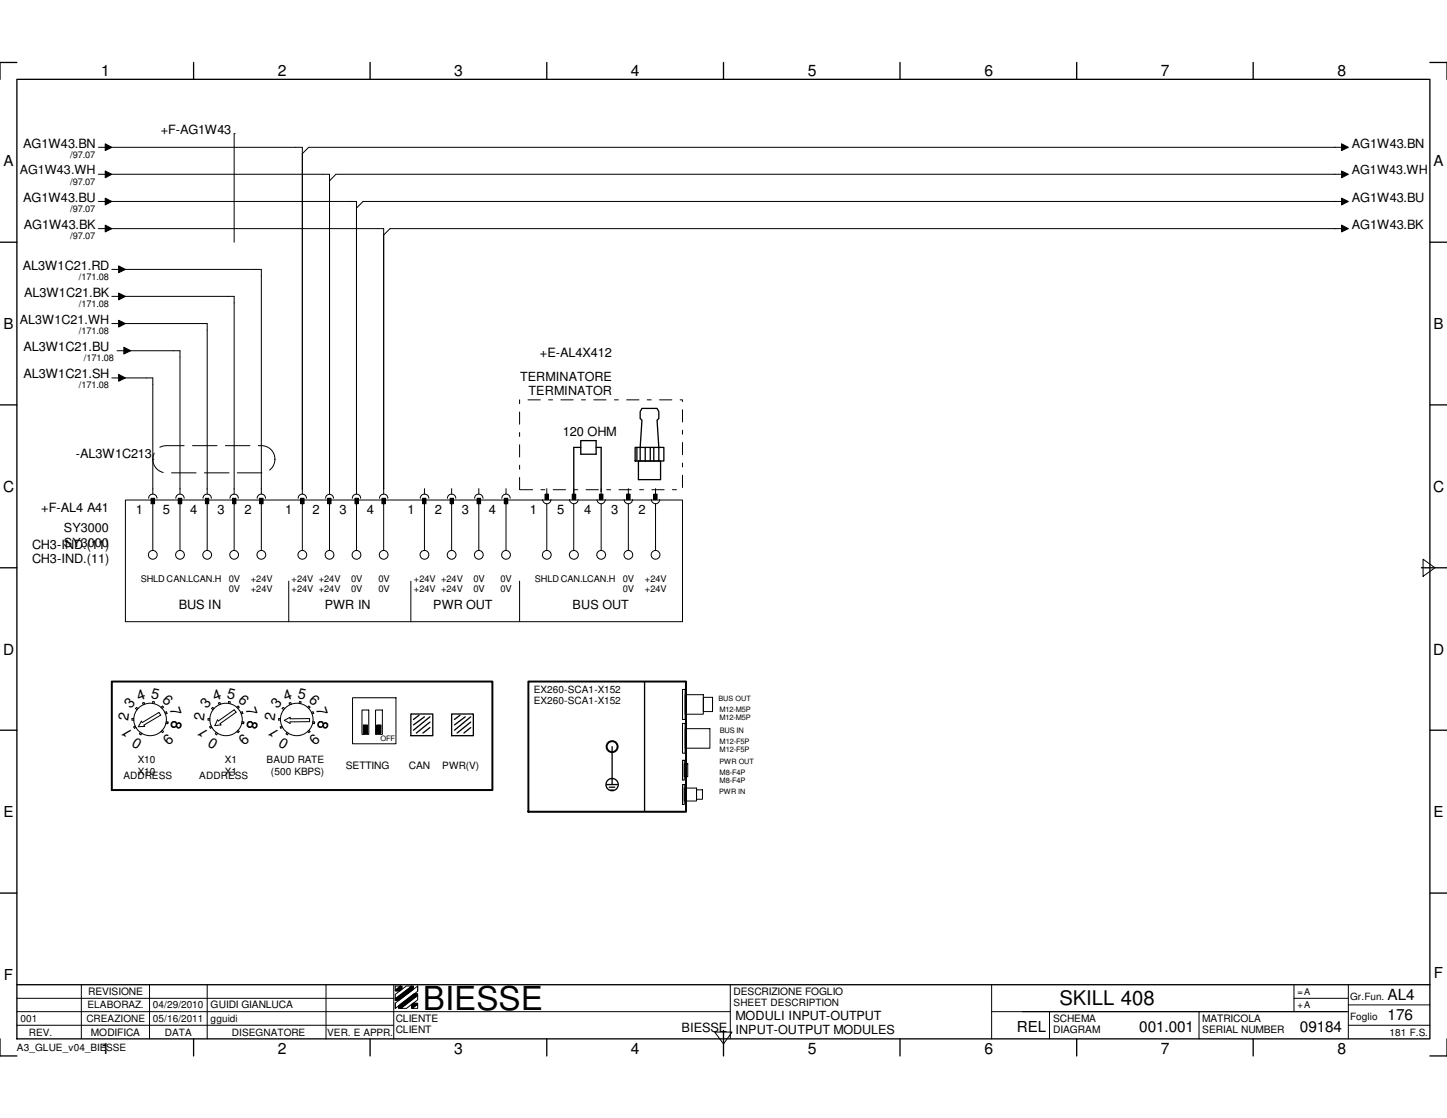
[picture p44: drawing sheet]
<svg xmlns="http://www.w3.org/2000/svg" width="279mm" height="216mm" viewBox="0 0 279 216" stroke-linecap="round" stroke-linejoin="round" font-family="sans-serif">
<defs><g id="words">
<text font-size="6.4" x="81.7" y="195.1">BIESSE</text>
<text font-size="3.9" x="204.6" y="194.1">SKILL 408</text>
<g font-size="3">
<text x="19.5" y="14.7">1</text>
<text x="53.6" y="14.7">2</text>
<text x="87.7" y="14.7">3</text>
<text x="121.8" y="14.7">4</text>
<text x="156" y="14.7">5</text>
<text x="190.1" y="14.7">6</text>
<text x="224.2" y="14.7">7</text>
<text x="258.2" y="14.7">8</text>
<text x=".6" y="95">C</text>
<text x="276.7" y="95">C</text>
<text x=".6" y="126.4">D</text>
<text x="276.7" y="126.4">D</text>
<text x="267.9" y="197">176</text>
<text x="267.9" y="193.1">AL4</text>
<text x="19.5" y="203.5">1</text>
<text x="53.6" y="203.5">2</text>
<text x="87.7" y="203.5">3</text>
<text x="121.8" y="203.5">4</text>
<text x="156" y="203.5">5</text>
<text x="190.1" y="203.5">6</text>
<text x="220" y="199.3">001.001</text>
<text x="224.2" y="203.5">7</text>
<text x="251" y="199.3">09184</text>
<text x="258.2" y="203.5">8</text>
</g>
<g font-size="2.9">
<text x=".7" y="32.1">A</text>
<text x="276.8" y="32.1">A</text>
<text x=".7" y="63.5">B</text>
<text x="276.8" y="63.5">B</text>
<text x=".7" y="157.9">E</text>
<text x="276.8" y="157.9">E</text>
<text x=".8" y="189.2">F</text>
<text x="276.9" y="188.9">F</text>
<text x="196.3" y="199.3">REL</text>
</g>
<g font-size="2.8">
<text x="25.3" y="136.9" transform="rotate(-50 25.3 136.9)">3</text>
<text x="26.8" y="135.3" transform="rotate(-20 26.8 135.3)">4</text>
<text x="29" y="134.7" transform="rotate(11 29 134.7)">5</text>
<text x="31.2" y="135.3" transform="rotate(42 31.2 135.3)">6</text>
<text x="32.7" y="136.9" transform="rotate(72 32.7 136.9)">7</text>
<text x="39.9" y="136.9" transform="rotate(-50 39.9 136.9)">3</text>
<text x="41.5" y="135.3" transform="rotate(-20 41.5 135.3)">4</text>
<text x="43.7" y="134.7" transform="rotate(11 43.7 134.7)">5</text>
<text x="45.9" y="135.3" transform="rotate(42 45.9 135.3)">6</text>
<text x="47.4" y="136.9" transform="rotate(72 47.4 136.9)">7</text>
<text x="53.6" y="136.9" transform="rotate(-50 53.6 136.9)">3</text>
<text x="55.1" y="135.3" transform="rotate(-20 55.1 135.3)">4</text>
<text x="57.4" y="134.7" transform="rotate(11 57.4 134.7)">5</text>
<text x="59.5" y="135.3" transform="rotate(42 59.5 135.3)">6</text>
<text x="61" y="136.9" transform="rotate(72 61 136.9)">7</text>
<text x="24.7" y="139.1" transform="rotate(-82 24.7 139.1)">2</text>
<text x="25.7" y="141.8" transform="rotate(-120 25.7 141.8)">1</text>
<text x="27.6" y="143" transform="rotate(-150 27.6 143)">0</text>
<text x="32.4" y="141.6" transform="rotate(138 32.4 141.6)">9</text>
<text x="33.2" y="139.1" transform="rotate(101 33.2 139.1)">8</text>
<text x="39.4" y="139.1" transform="rotate(-82 39.4 139.1)">2</text>
<text x="40.4" y="141.8" transform="rotate(-120 40.4 141.8)">1</text>
<text x="42.2" y="143" transform="rotate(-150 42.2 143)">0</text>
<text x="47" y="141.6" transform="rotate(138 47 141.6)">9</text>
<text x="47.9" y="139.1" transform="rotate(101 47.9 139.1)">8</text>
<text x="53" y="139.1" transform="rotate(-82 53 139.1)">2</text>
<text x="54.1" y="141.8" transform="rotate(-120 54.1 141.8)">1</text>
<text x="55.9" y="143" transform="rotate(-150 55.9 143)">0</text>
<text x="60.7" y="141.6" transform="rotate(138 60.7 141.6)">9</text>
<text x="61.6" y="139.1" transform="rotate(101 61.6 139.1)">8</text>
</g>
<g font-size="2.5">
<text x="4.5" y="28.5">AG1W43.BN</text>
<text x="31" y="25.9">+F-AG1W43</text>
<text x="261" y="28.5">AG1W43.BN</text>
<text x="4.5" y="38.9">AG1W43.BU</text>
<text x="261" y="38.9">AG1W43.BU</text>
<text x="4.6" y="44.2">AG1W43.BK</text>
<text x="261" y="44.2">AG1W43.BK</text>
<text x="4.4" y="52.1">AL3W1C21.RD</text>
<text x="4.7" y="57.3">AL3W1C21.BK</text>
<text x="4.5" y="67.7">AL3W1C21.BU</text>
<text x="104.3" y="69">+E-AL4X412</text>
<text x="4.5" y="73">AL3W1C21.SH</text>
<text x="14.6" y="88.3">-AL3W1C213</text>
<text x="108.7" y="84.1">120 OHM</text>
<text x="8" y="98.8">+F-AL4 A41</text>
<text x="26.2" y="99.3">1</text>
<text x="31.5" y="99.3">5</text>
<text x="36.7" y="99.3">4</text>
<text x="42" y="99.3">3</text>
<text x="47.2" y="99.3">2</text>
<text x="55.1" y="99.3">1</text>
<text x="60.3" y="99.3">2</text>
<text x="65.5" y="99.3">3</text>
<text x="70.8" y="99.3">4</text>
<text x="78.7" y="99.3">1</text>
<text x="83.9" y="99.3">2</text>
<text x="89.2" y="99.3">3</text>
<text x="94.4" y="99.3">4</text>
<text x="102.3" y="99.3">1</text>
<text x="107.6" y="99.3">5</text>
<text x="112.8" y="99.3">4</text>
<text x="118" y="99.3">3</text>
<text x="123.3" y="99.3">2</text>
<text x="6.2" y="106">CH3-IND.(11)</text>
<text x="6.2" y="108.8">CH3-IND.(11)</text>
<text x="34.5" y="117.5">BUS IN</text>
<text x="131.6" y="199.3">BIESSE</text>
</g>
<g font-size="2.4">
<text x="3.8" y="33.7">AG1W43.WH</text>
<text x="261" y="33.7">AG1W43.WH</text>
<text x="3.9" y="62.5">AL3W1C21.WH</text>
<text x="100.4" y="73.6">TERMINATORE</text>
<text x="102.1" y="76.4">TERMINATOR</text>
<text x="12.3" y="102.7">SY3000</text>
<text x="12.3" y="105.5">SY3000</text>
<text x="62.7" y="117.5">PWR IN</text>
<text x="83.7" y="117.5">PWR OUT</text>
<text x="110.6" y="117.5">BUS OUT</text>
<text x="142" y="197">MODULI INPUT-OUTPUT</text>
<text x="142" y="199.8">INPUT-OUTPUT MODULES</text>
</g>
<g font-size="2">
<text x="66.8" y="148.4">SETTING</text>
<text x="79" y="148.4">CAN</text>
<text x="17" y="192.1">REVISIONE</text>
<text x="40.6" y="194.7">GUIDI GIANLUCA</text>
<text x="76.4" y="197.4">CLIENTE</text>
<text x="141.6" y="192.1">DESCRIZIONE FOGLIO</text>
<text x="203.3" y="197.4">SCHEMA</text>
<text x="232.2" y="197.4">MATRICOLA</text>
<text x="17.6" y="200">MODIFICA</text>
<text x="76.4" y="199.6">CLIENT</text>
<text x="203.3" y="199.6">DIAGRAM</text>
<text x="232.2" y="199.6">SERIAL NUMBER</text>
</g>
<g font-size="1.9">
<text x="103.1" y="133.7">EX260-SCA1-X152</text>
<text x="103.1" y="136">EX260-SCA1-X152</text>
<text x="26.6" y="147.4">X10</text>
<text x="26.6" y="149.6">X10</text>
<text x="43.4" y="147.4">X1</text>
<text x="43.4" y="149.6">X1</text>
<text x="51.5" y="147.4">BAUD RATE</text>
<text x="52.3" y="149.6">(500 KBPS)</text>
<text x="85.4" y="148.4">PWR(V)</text>
<text x="23.8" y="150.5">ADDRESS</text>
<text x="38.5" y="150.5">ADDRESS</text>
<text x="3.9" y="197.4">001</text>
<text x="16.7" y="197.4">CREAZIONE</text>
<text x="16.9" y="194.7">ELABORAZ.</text>
<text x="29.5" y="194.7">04/29/2010</text>
<text x="29.5" y="197.4">05/16/2011</text>
<text x="40.6" y="197.4">gguidi</text>
<text x="141.6" y="194.4">SHEET DESCRIPTION</text>
<text x="260.7" y="197">Foglio</text>
<text x="260.7" y="193.1">Gr.Fun.</text>
<text x="3.3" y="202.9">A3_GLUE_v04_BIESSE</text>
<text x="5.6" y="200">REV.</text>
<text x="31.8" y="200">DATA</text>
<text x="44.8" y="200">DISEGNATORE</text>
<text x="63.2" y="200">VER. E APPR.</text>
<text x="268.3" y="200">181 F.S.</text>
</g>
<g font-size="1.8">
<text x="13.5" y="30.4">/97.07</text>
<text x="13.5" y="35.7">/97.07</text>
<text x="13.5" y="40.9">/97.07</text>
<text x="13.5" y="46.1">/97.07</text>
<text x="15.2" y="54">/171.08</text>
<text x="15.2" y="59.2">/171.08</text>
<text x="15.2" y="64.4">/171.08</text>
<text x="16.2" y="69.7">/171.08</text>
<text x="15.2" y="74.9">/171.08</text>
<text x="27.2" y="112.4">SHLD CAN.LCAN.H</text>
<text x="44.2" y="112.4">0V</text>
<text x="48.4" y="112.4">+24V</text>
<text x="56.3" y="112.4">+24V +24V</text>
<text x="67.8" y="112.4">0V</text>
<text x="73.1" y="112.4">0V</text>
<text x="79.9" y="112.4">+24V +24V</text>
<text x="91.4" y="112.4">0V</text>
<text x="96.6" y="112.4">0V</text>
<text x="103.3" y="112.4">SHLD CAN.LCAN.H</text>
<text x="120.3" y="112.4">0V</text>
<text x="124.5" y="112.4">+24V</text>
<text x="44.2" y="114.4">0V</text>
<text x="48.4" y="114.4">+24V</text>
<text x="56.3" y="114.4">+24V +24V</text>
<text x="67.8" y="114.4">0V</text>
<text x="73.1" y="114.4">0V</text>
<text x="79.9" y="114.4">+24V +24V</text>
<text x="91.4" y="114.4">0V</text>
<text x="96.6" y="114.4">0V</text>
<text x="120.3" y="114.4">0V</text>
<text x="124.5" y="114.4">+24V</text>
<text x="250.5" y="192.1">=A</text>
<text x="250.5" y="194.7">+A</text>
</g>
<g font-size="1.4">
<text x="138.7" y="135.3">BUS OUT</text>
<text x="138.9" y="137.4">M12-M5P</text>
<text x="73.4" y="143.2">OFF</text>
<text x="138.9" y="139">M12-M5P</text>
<text x="138.9" y="143.7">M12-F5P</text>
<text x="139" y="141.6">BUS IN</text>
<text x="138.9" y="147.6">PWR OUT</text>
<text x="138.9" y="149.7">M8-F4P</text>
<text x="138.9" y="145.3">M12-F5P</text>
<text x="138.9" y="153.4">PWR IN</text>
<text x="138.9" y="151.3">M8-F4P</text>
</g>
</g></defs>
<g fill="none" stroke="#000" stroke-width=".25">
<path d="M3.3 15.3h272.8v185.3h-272.8zM3.3 12.1h-3.3v3.2M37.4 12.1v3.2M71.5 12.1v3.2M105.6 12.1v3.2M139.7 12.1v3.2M173.8 12.1v3.2M207.9 12.1v3.2M242 12.1v3.2M276.1 12.1h3.3v3.2M0 46.8h3.3M276.1 46.8h3.3"/>
<path d="M0 78.2h3.3M276.1 78.2h3.3M112.1 86.4h-1.3v8.8M112.1 85.1h3v2.6h-3zM115.1 86.4h1v8.5M122.6 86.4h5.6v2.6h-5.6zM123 86.4v2.6M123.3 89h4.2v3.6h-4.2zM123.6 89v-2.6l.4-5.2-.4-.4v-1.3l.4-.6h2.9l.3 .6v1.3l-.3 .4 .3 5.2v2.6M124.6 86.4v2.6M125.6 86.4v2.6M126.2 86.4v2.6"/>
<path d="M0 109.6h3.3M274.4 109.6h5M79.3 137.9h4.3v4.2h-4.3zM80.9 138.1l-1.1 .8M82 138.4l-2.2 1.6M83 138.4l-3.2 2.6M83 139.4l-2.6 2.2M87.2 137.9h4.2v4.2h-4.2zM88.8 138.1l-1 .8M89.8 138.4l-2 1.6M90.9 138.4l-3.1 2.6M90.9 139.4l-2.6 2.2"/>
<path d="M124.5 131.6v25.2M0 141h3.3M83 140.5l-1.3 1.1M90.9 140.5l-1.3 1.1M117.1 151.5h2.1M117.6 152h1.1M117.9 152.6h.5M118.2 144.2v7.3M276.1 141h3.3M0 172.5h3.3M276.1 172.5h3.3M3.3 190.2h272.8"/>
<path d="M139.7 199v4.9M0 200.6v3.3h3.3M37.4 200.6v3.3M71.5 200.6v3.3M105.6 200.6v3.3M173.8 200.6v3.3M207.9 200.6v3.3M242 200.6v3.3M279.4 200.6v3.3h-3.3"/>
<circle cx="118.2" cy="151.5" r="1.19"/>
</g>
<g fill="none" stroke="#000" stroke-width=".19">
<path d="M19 28.4h2M19 33.7h2M19 38.9h2M20.3 27.8l1.3 .6-1.3 .7zM20.3 33l1.3 .7-1.3 .6zM20.3 38.3l1.3 .6-1.3 .7zM21.5 28.4h36.9v67M21.5 33.7h42.1v61.7M21.5 38.9h47.3v56.5M45.2 25.8h.1M45.2 25.8v21M259 27.8l1.3 .6-1.3 .7z"/>
<path d="M259 33l1.3 .7-1.3 .6zM259 38.3l1.3 .6-1.3 .7zM259.7 28.4h-200.1l-1.2 1.3M259.7 33.7h-194.8l-1.3 1.2M259.7 38.9h-189.6l-1.3 1.3M19 44.2h2M20.3 43.5l1.3 .7-1.3 .6zM21.5 44.2h52.6v51.2M21.6 52h2M21.6 57.2h2M22.9 51.4l1.3 .6-1.3 .7zM22.9 56.6l1.3 .6-1.3 .7z"/>
<path d="M24.2 52h26.3v43.4M24.2 57.2h21v38.2M259 43.5l1.3 .7-1.3 .6zM259.7 44.2h-184.4l-1.2 1.2M21.6 62.5h2M21.6 73h2M22.6 67.7h2M22.9 61.8l1.3 .7-1.3 .7zM22.9 72.3l1.3 .7-1.3 .6zM23.9 67.1l1.3 .6-1.3 .7zM24.2 62.5h15.8v32.9M24.2 73h5.3v22.4"/>
<path d="M25.1 67.7h9.7v27.7M24.2 96.6h107.6v23.5h-107.6zM28.7 96.2a.8 .8 0 0 1 .8-.8 .8 .8 0 0 1 .8 .8M29.2 96.2h.6v1.1h-.6zM29.5 97.2v9.1M34 96.2a.8 .8 0 0 1 .8-.8 .8 .8 0 0 1 .8 .8M34.4 96.2h.7v1.1h-.7zM34.8 97.2v9.1M39.2 96.2a.8 .8 0 0 1 .8-.8 .8 .8 0 0 1 .8 .8M39.7 96.2h.6v1.1h-.6zM40 97.2v9.1M44.4 96.2a.8 .8 0 0 1 .8-.8 .8 .8 0 0 1 .8 .8"/>
<path d="M44.9 96.2h.7v1.1h-.7zM45.2 97.2v9.1M49.7 96.2a.8 .8 0 0 1 .8-.8 .8 .8 0 0 1 .8 .8M50.1 96.2h.7v1.1h-.7zM50.5 97.2v9.1M57.6 96.2a.8 .8 0 0 1 .8-.8 .8 .8 0 0 1 .8 .8M58 96.2h.7v1.1h-.7zM58.4 97.2v9.1M62.9 96.2a.76 .76 0 0 1 .7-.7 .76 .76 0 0 1 .8 .7M63.3 96.2h.6v1.1h-.6zM63.6 97.2v9.1M68 96.2a.8 .8 0 0 1 .8-.8 .8 .8 0 0 1 .8 .8"/>
<path d="M68.5 96.2h.7v1.1h-.7zM68.8 97.2v9.1M73.3 96.2a.8 .8 0 0 1 .8-.8 .8 .8 0 0 1 .8 .8M73.7 96.2h.7v1.1h-.7zM74.1 97.2v9.1M81.2 96.2a.83 .83 0 0 1 .8-.8 .83 .83 0 0 1 .8 .8M81.6 96.2h.7v1.1h-.7zM82 94.4v1M82 97.2v9.1M86.4 96.2a.8 .8 0 0 1 .8-.8 .8 .8 0 0 1 .8 .8M86.9 96.2h.6v1.1h-.6zM87.2 94.4v1"/>
<path d="M87.2 97.2v9.1M91.7 96.2a.8 .8 0 0 1 .8-.8 .8 .8 0 0 1 .8 .8M92.1 96.2h.7v1.1h-.7zM92.5 94.4v1M92.5 97.2v9.1M96.9 96.2a.8 .8 0 0 1 .8-.8 .8 .8 0 0 1 .8 .8M97.4 96.2h.6v1.1h-.6zM97.7 94.4v1M97.7 97.2v9.1M104.8 96.5a.8 .8 0 0 0 .8 .8 .8 .8 0 0 0 .8-.8M105.2 95.4h.7v1.1h-.7zM105.6 94.4v1"/>
<path d="M105.6 97.3v9M110 96.5a.83 .83 0 0 0 .8 .8 .83 .83 0 0 0 .8-.8M110.5 95.4h.7v1.1h-.7zM110.8 94.4v1M110.8 97.3v9M115.3 96.5a.8 .8 0 0 0 .8 .8 .8 .8 0 0 0 .8-.8M115.7 95.4h.7v1.1h-.7zM116.1 94.4v1M116.1 97.3v9M120.5 96.5a.8 .8 0 0 0 .8 .8 .8 .8 0 0 0 .8-.8M121 95.4h.7v1.1h-.7zM121.3 94.4v1"/>
<path d="M121.3 97.3v9M125.8 96.5a.8 .8 0 0 0 .8 .8 .8 .8 0 0 0 .8-.8M126.2 95.4h.7v1.1h-.7zM126.6 94.4v1M126.6 97.3v9M55.8 112.2v7.9M79.3 112.2v7.9M100.3 112.2v7.9M274.8 108l2.3 1.6-2.3 1.7zM25.9 138.8h-.4v.3h.4M26.7 136.8l-.3-.2-.2 .2 .3 .3M27.9 136l-.1-.3-.3 .1 .2 .3"/>
<path d="M29.5 135.8v-.3l.3 .1v.3M31.1 136.6l.3-.2 .2 .2-.3 .2M31.8 137.6l.3-.1 .2 .3-.4 .1M32.1 139.4h.3v.3h-.4M40.6 138.8h-.4v.3h.4M41.3 136.8l-.2-.2-.2 .2 .2 .3M42 139l.2 .2 3-2.1 .4 .4-3.1 2.2 .2 .3-1.2 .1zM42.6 136l-.1-.3-.3 .1 .1 .3M44.1 135.8l.1-.3 .2 .1v.3M45.7 136.6l.3-.2 .2 .2-.3 .2M46.4 137.6l.4-.1 .1 .3-.3 .1M46.7 139.4h.4l-.1 .3h-.3"/>
<path d="M54.1 138.8h-.3v.3h.3M54.9 139.1l1.1-.6v.3h3.8v.6h-3.8v.3zM54.9 136.8l-.2-.2-.2 .2 .3 .3M56.3 136l-.2-.3-.3 .1 .2 .3M57.7 135.8l.1-.3 .3 .1-.1 .3M59.4 136.6l.2-.2 .3 .2-.3 .2M60.1 137.6l.4-.1 .1 .3-.4 .1M60.4 139.4h.3v.3h-.4M68.1 134.7h8.4v8.9h-8.4zM69.9 137.1h1.3v4.7h-1.3zM70.1 140h.9v1.6h-.9zM72.5 137.1h1.3v4.7h-1.3z"/>
<path d="M72.8 140h.8v1.6h-.8zM131.8 133.1h.5v5.8h-.5zM131.8 139.7h.5v5.8h-.5zM132.3 134.2h3.5v3.7h-3.5zM135.8 134.7h1.8v2.7h-1.8zM26.1 140.2l-.3 .2 .2 .2 .3-.1M27.1 141.4l-.2 .3 .3 .2 .2-.3M27.8 140l3.2-1.9-.3-.5-3.2 1.9-.2-.2-.6 1h1.2l-.1-.3M31.3 141l.3 .3-.2 .2-.3-.3M40.8 140.2l-.3 .2 .1 .2 .3-.1M41.8 141.4l-.2 .3M42 141.6l-.2 .3-.2-.2"/>
<path d="M45.9 141l.3 .3-.2 .2-.3-.3M54.4 140.2l-.3 .2 .1 .2 .4-.1M55.5 141.4l-.3 .3 .3 .2 .2-.3M59.6 141l.3 .3-.3 .2-.2-.3M131.8 146.8h.3v3.9h-.3zM131.8 151.5h.3v3.9h-.3zM132.1 147.5h.7v2.5h-.7zM132.1 152.2h2.4v2.5h-2.4zM132.3 140.7h4.8v3.8h-4.8zM134.5 152.5h1.1v1.8h-1.1zM3.3 195.4h137.7M3.3 198h72.7"/>
<path d="M3.3 192.8h72.7M15.7 190.2v10.4M28.9 190.2v10.4M40 190.2v10.4M62.9 190.2v10.4M76 190.2v10.4M76.3 192.9l3.2-2.5h.3v.7l-2.8 2.1h-.7zM76.3 191.2l1-.8h.3v.6l-.4 .4h-.9zM76.3 193.7l4.3-3.3v1l-4.3 3.3zM76.3 192l2.1-1.6h1.1l-3.2 2.5zM76.3 190.4h1l-1 .8zM76.3 192.9v.4"/>
<path d="M76.3 193.7v1M77 194.2l3-2.3h.6v.3l-3.2 2.5h-.4zM77.4 194.7l3.2-2.5v.9l-2.1 1.6zM79.5 194l.3-.3h.8v.2l-1 .8h-.1zM79.6 194.7l1-.8v.8zM80.6 190.4v1M138 199.3h3.4l-1.7 2.3zM141 190.2v10.4M191.5 195.4h68.8M191.5 190.2v10.4M202.6 195.4v5.2M231.5 195.4v5.2"/>
<path d="M249.9 192.8h10.4M249.9 190.2v5.2M260.3 190.2v10.4M260.3 198h15.8M260.3 194.1h15.8"/>
<circle cx="29.5" cy="107.1" r=".85"/>
<circle cx="34.8" cy="107.1" r=".85"/>
<circle cx="40" cy="107.1" r=".85"/>
<circle cx="45.2" cy="107.1" r=".85"/>
<circle cx="50.5" cy="107.1" r=".85"/>
<circle cx="58.4" cy="107.1" r=".85"/>
<circle cx="63.6" cy="107.1" r=".85"/>
<circle cx="68.8" cy="107.1" r=".85"/>
<circle cx="74.1" cy="107.1" r=".85"/>
<circle cx="82" cy="107.1" r=".85"/>
<circle cx="87.2" cy="107.1" r=".85"/>
<circle cx="92.5" cy="107.1" r=".85"/>
<circle cx="97.7" cy="107.1" r=".85"/>
<circle cx="105.6" cy="107.1" r=".85"/>
<circle cx="110.8" cy="107.1" r=".86"/>
<circle cx="116.1" cy="107.1" r=".85"/>
<circle cx="121.3" cy="107.1" r=".85"/>
<circle cx="126.6" cy="107.1" r=".85"/>
<circle cx="29" cy="138.9" r="3.1"/>
<circle cx="43.6" cy="138.9" r="3.1"/>
<circle cx="57.3" cy="138.9" r="3.1"/>
</g>
<g fill="#000">
<path d="M20.3 27.8l1.3 .6-1.3 .7zM20.3 33l1.3 .7-1.3 .6zM20.3 38.3l1.3 .6-1.3 .7zM259 27.8l1.3 .6-1.3 .7zM259 33l1.3 .7-1.3 .6zM259 38.3l1.3 .6-1.3 .7zM20.3 43.5l1.3 .7-1.3 .6zM22.9 51.4l1.3 .6-1.3 .7zM22.9 56.6l1.3 .6-1.3 .7zM259 43.5l1.3 .7-1.3 .6zM22.9 61.8l1.3 .7-1.3 .7zM22.9 72.3l1.3 .7-1.3 .6z"/>
<path d="M23.9 67.1l1.3 .6-1.3 .7z"/>
<path d="M29.2 96.2h.6v1.1h-.6z" fill-rule="evenodd"/>
<path d="M34.4 96.2h.7v1.1h-.7z" fill-rule="evenodd"/>
<path d="M39.7 96.2h.6v1.1h-.6z" fill-rule="evenodd"/>
<path d="M44.9 96.2h.7v1.1h-.7z" fill-rule="evenodd"/>
<path d="M50.1 96.2h.7v1.1h-.7z" fill-rule="evenodd"/>
<path d="M58 96.2h.7v1.1h-.7z" fill-rule="evenodd"/>
<path d="M63.3 96.2h.6v1.1h-.6z" fill-rule="evenodd"/>
<path d="M68.5 96.2h.7v1.1h-.7z" fill-rule="evenodd"/>
<path d="M73.7 96.2h.7v1.1h-.7z" fill-rule="evenodd"/>
<path d="M81.6 96.2h.7v1.1h-.7z" fill-rule="evenodd"/>
<path d="M86.9 96.2h.6v1.1h-.6z" fill-rule="evenodd"/>
<path d="M92.1 96.2h.7v1.1h-.7z" fill-rule="evenodd"/>
<path d="M97.4 96.2h.6v1.1h-.6z" fill-rule="evenodd"/>
<path d="M105.2 95.4h.7v1.1h-.7z" fill-rule="evenodd"/>
<path d="M110.5 95.4h.7v1.1h-.7z" fill-rule="evenodd"/>
<path d="M115.7 95.4h.7v1.1h-.7z" fill-rule="evenodd"/>
<path d="M121 95.4h.7v1.1h-.7z" fill-rule="evenodd"/>
<path d="M126.2 95.4h.7v1.1h-.7z" fill-rule="evenodd"/>
<path d="M70.1 140h.9v1.6h-.9z" fill-rule="evenodd"/>
<path d="M72.8 140h.8v1.6h-.8z" fill-rule="evenodd"/>
<path d="M76.3 191.2l1-.8h.3v.6l-.4 .4h-.9z" fill-rule="evenodd"/>
<path d="M77 194.2l3-2.3h.6v.3l-3.2 2.5h-.4z" fill-rule="evenodd"/>
<path d="M76.3 192.9l3.2-2.5h.3v.7l-2.8 2.1h-.7z" fill-rule="evenodd"/>
<path d="M79.5 194l.3-.3h.8v.2l-1 .8h-.1z" fill-rule="evenodd"/>
</g>
<path d="M29.5 88.7h.1M30.1 87a2.6 2.6 0 0 1 2-.9h18.4a2.62 2.62 0 0 1 2.6 2.6 2.62 2.62 0 0 1-2.6 2.6h-18.4a2.64 2.64 0 0 1-2.3-1.5 2.64 2.64 0 0 1 .3-2.8z" fill="none" stroke="#000" stroke-width=".19" stroke-dasharray="4.7 1.6"/>
<g fill="none" stroke="#000" stroke-width=".38">
<path d="M21.6 131.6h73.5v21h-73.5zM102 131.6h30.5v25.2h-30.5z"/>
<circle cx="118.2" cy="144.2" r="1.06"/>
</g>
<path d="M100.3 94.6v-17.4h31.5v17.4h-31.5" fill="none" stroke="#000" stroke-width=".19" stroke-dasharray="2.4 1.6 .8 1.6"/>
<use href="#words"/>
</svg>
